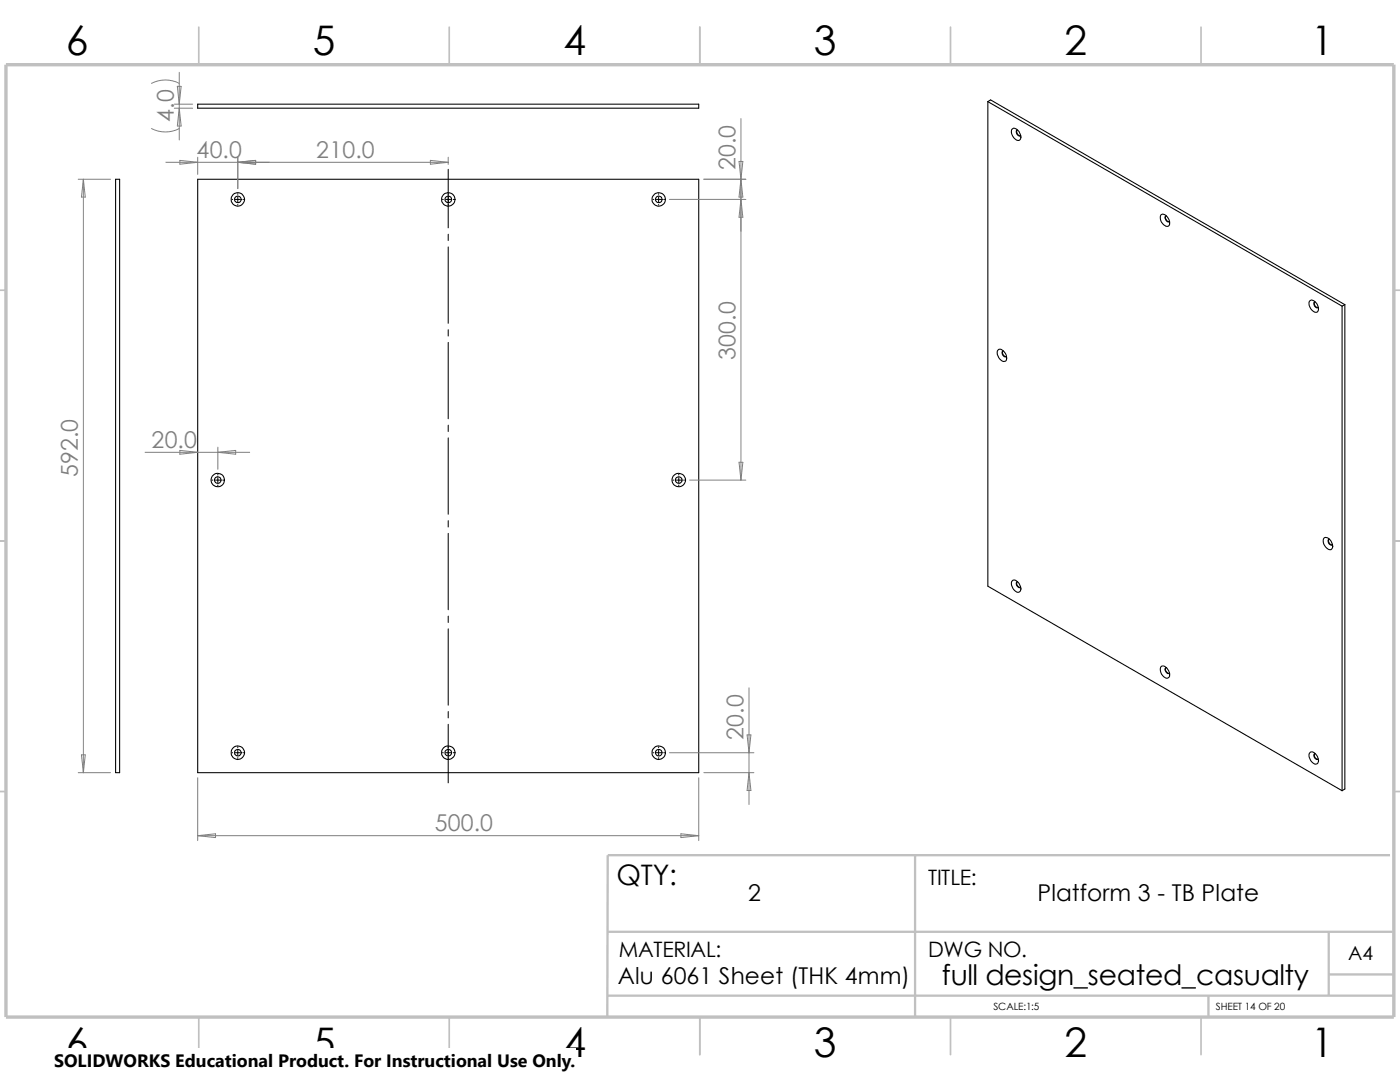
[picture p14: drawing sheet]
<svg xmlns="http://www.w3.org/2000/svg" width="279mm" height="216mm" viewBox="0 0 279 216" stroke-linecap="round" stroke-linejoin="round" font-family="sans-serif">
<defs><g id="words">
<g font-size="8.1">
<text x="13.2" y="10.9">6</text>
<text x="62.4" y="10.9">5</text>
<text x="112.4" y="10.9">4</text>
<text x="162.4" y="10.9">3</text>
<text x="212.4" y="10.9">2</text>
<text x="261.7" y="10.9">1</text>
<text x="13.2" y="210.9">6</text>
<text x="62.4" y="210.9">5</text>
<text x="112.4" y="210.9">4</text>
<text x="162.4" y="210.9">3</text>
<text x="212.4" y="210.9">2</text>
<text x="261.7" y="210.9">1</text>
</g>
<g font-size="5.6">
<text x="123" y="176.7">QTY:</text>
<text x="188" y="196.5">full design_seated_casualty</text>
</g>
<g font-size="4.6" fill="#808080">
<text x="34.7" y="24.4" transform="rotate(-90 34.7 24.4)">4.0</text>
<text x="39.2" y="31.5">40.0</text>
<text x="63.1" y="31.5">210.0</text>
<text x="146.8" y="34" transform="rotate(-90 146.8 34)">20.0</text>
<text x="146.8" y="71.8" transform="rotate(-90 146.8 71.8)">300.0</text>
<text x="30.2" y="89.3">20.0</text>
<text x="15.5" y="95.2" transform="rotate(-90 15.5 95.2)">592.0</text>
<text x="148.4" y="147.6" transform="rotate(-90 148.4 147.6)">20.0</text>
<text x="86.8" y="165.8">500.0</text>
</g>
<g font-size="4.6">
<text x="149.3" y="179.7">2</text>
<text x="207.1" y="179.7">Platform 3 - TB Plate</text>
<text x="123.3" y="196.4">Alu 6061 Sheet (THK 4mm)</text>
</g>
<g font-size="4.2">
<text x="185.2" y="176.7">TITLE:</text>
<text x="123.5" y="191">MATERIAL:</text>
<text x="185.2" y="191">DWG NO.</text>
</g>
<text font-size="3.9" x="269.1" y="191.5">A4</text>
<text font-size="3.6" x="10.8" y="213">SOLIDWORKS Educational Product. For Instructional Use Only.</text>
<g font-size="2">
<text x="198.2" y="201.6">SCALE:1:5</text>
<text x="242.7" y="201.6">SHEET 14 OF 20</text>
</g>
</g></defs>
<g fill="none" stroke="#c0c0c0" stroke-width=".34">
<path d="M39.7 5.4v7.5M89.7 5.4v7.5M139.7 5.4v7.5M189.7 5.4v7.5M239.7 5.4v7.5M-.1 57.9h1.3M278.2 57.9h1.2M-.1 107.9h1.3M278.2 107.9h1.2M-.1 157.9h1.3M278.2 157.9h1.2M39.7 202.9v7.5"/>
<path d="M89.7 202.9v7.5M139.7 202.9v7.5M189.7 202.9v7.5M239.7 202.9v7.5"/>
</g>
<path d="M182.6 170.6v32.3M277.4 170.6h-156.1l-.1 32.3M121.2 198.7h157M121.2 185.9h156.7M241.2 198.7v4.2M265.2 194.4h13M265.2 185.9v12.8" fill="none" stroke="#c0c0c0" stroke-width=".47"/>
<path d="M1.2 12.9h277v190h-277z" fill="none" stroke="#c0c0c0" stroke-width=".68" stroke-linecap="butt"/>
<g fill="none" stroke="#000" stroke-width=".21">
<path d="M23.1 35.8h.8v118.4h-.8zM39.5 35.8h99.9v118.4h-99.9zM39.5 20.8h99.9v.8h-99.9zM197.1 20.3v96.7l70.7 40.8M197.1 20.3l70.7 40.8M197.1 20.3l.6-.4 70.7 40.9M202 25.7a1.08 1.08 0 0 1 1.5 .8 .85 .85 0 0 1 .3 .9 .85 .85 0 0 1-.6 .6 1.75 1.75 0 0 1-1.2-2.3zM203 26a.82 .82 0 0 0 .6 1.1M203.1 26a.66 .66 0 0 0-.3 .6 .66 .66 0 0 0 .6 .5l.3-.1M231.7 42.9a1.11 1.11 0 0 1 1.5 .8 .85 .85 0 0 1 .3 .8 .85 .85 0 0 1-.6 .7 1.74 1.74 0 0 1-1.2-2.3zM232.7 43.1a.86 .86 0 0 0 .6 1.1M232.8 43.1a.6 .6 0 0 0-.3 .6 .6 .6 0 0 0 .4 .5l.3 .1 .2-.1"/>
<path d="M199.2 69.8a1.06 1.06 0 0 1 1.5 .8l.2 .6a.66 .66 0 0 1-.3 .9 .66 .66 0 0 1-.9-.3 1.57 1.57 0 0 1-.5-2zM200.2 70a.8 .8 0 0 0 .6 1.2M200.2 70a.65 .65 0 0 0-.1 .8 .65 .65 0 0 0 .8 .3M261.4 60a1.13 1.13 0 0 1 1.5 .8l.1 .3a.69 .69 0 0 1 .1 .9 .69 .69 0 0 1-1 .1 1.78 1.78 0 0 1-.7-2.1zM262.4 60.2a.82 .82 0 0 0 .6 1.2M262.5 60.2a.66 .66 0 0 0-.3 .7 .66 .66 0 0 0 .6 .5l.3-.1M267.8 61.1v96.7M268.4 60.8l-.6 .3M268.4 60.8v96.6l-.6 .4M202 115.9a1.02 1.02 0 0 1 1.5 .8 .83 .83 0 0 1 .3 .9 .83 .83 0 0 1-.9 .6 1.84 1.84 0 0 1-.9-2.3zM203 116.1a.8 .8 0 0 0 .6 1.1M203.1 116.1a.63 .63 0 0 0-.2 .8 .63 .63 0 0 0 .8 .2"/>
<path d="M264.2 107.4a1.05 1.05 0 0 1 1.5 .8l.2 .3a.69 .69 0 0 1 0 .9 .69 .69 0 0 1-.9 .1 1.78 1.78 0 0 1-.8-2.1zM265.2 107.6a.77 .77 0 0 0 .7 1.1M265.3 107.6a.64 .64 0 0 0-.1 .8 .64 .64 0 0 0 .7 .3M231.7 133.1a1.05 1.05 0 0 1 1.5 .7 .83 .83 0 0 1 .3 1 .83 .83 0 0 1-.8 .5 1.81 1.81 0 0 1-1-2.2zM232.7 133.2a.86 .86 0 0 0 .6 1.2M232.8 133.2a.6 .6 0 0 0-.3 .6 .6 .6 0 0 0 .4 .5l.3 .1 .2-.1M261.4 150.2a1.06 1.06 0 0 1 1.5 .8l.1 .3a.71 .71 0 0 1 0 1 .71 .71 0 0 1-1.1-.2 1.6 1.6 0 0 1-.5-1.9zM262.4 150.4a.8 .8 0 0 0 .6 1.1M262.5 150.4a.63 .63 0 0 0-.2 .8 .63 .63 0 0 0 .8 .2"/>
<circle cx="47.5" cy="39.8" r="1.35"/>
<circle cx="47.5" cy="39.8" r=".65"/>
<circle cx="89.5" cy="39.8" r="1.35"/>
<circle cx="89.5" cy="39.8" r=".65"/>
<circle cx="131.5" cy="39.8" r="1.35"/>
<circle cx="131.5" cy="39.8" r=".65"/>
<circle cx="43.5" cy="95.8" r="1.34"/>
<circle cx="43.5" cy="95.8" r=".65"/>
<circle cx="135.5" cy="95.8" r=".65"/>
<circle cx="135.5" cy="95.8" r="1.35"/>
<circle cx="47.5" cy="150.2" r="1.35"/>
<circle cx="47.5" cy="150.2" r=".65"/>
<circle cx="89.5" cy="150.2" r="1.35"/>
<circle cx="89.5" cy="150.2" r=".65"/>
<circle cx="131.5" cy="150.2" r="1.35"/>
<circle cx="131.5" cy="150.2" r=".65"/>
</g>
<g fill="none" stroke="#000" stroke-width=".2">
<path d="M46.3 39.8h.1M46.9 39.8h1.1M47.5 38.7v.1M47.5 39.3v1M48.5 39.8h.1M88.3 39.8h.2M88.9 39.8h1.1M89.5 33.8v11.7M90.5 39.8h.1M130.3 39.8h.2M131 39.8h1M131.4 38.7v.1"/>
<path d="M131.4 39.3v1M132.5 39.8h.1M47.5 40.8v.1M89.5 46.7v1.3M89.5 49.3v15.2M131.4 40.8v.1M89.5 65.8v1.3M89.5 68.3v15.3M42.3 95.8h.2M43 95.8h.9M43.5 94.6v.2M43.5 95.3v1"/>
<path d="M43.5 96.8v.1M44.4 95.8h.2M89.5 84.8v1.3M89.5 87.4v15.2M134.3 95.8h.2M135 95.8h1M135.5 94.6v.2M135.5 95.3v1M135.5 96.8v.1M136.4 95.8h.2M89.5 103.9v1.3M89.5 106.4v15.3"/>
<path d="M89.5 122.9v1.3M89.5 125.5v15.2M46.3 150.2h.1M46.9 150.2h1.1M47.5 149v.2M47.5 149.7v1M47.5 151.2v.1M48.5 150.2h.1M88.3 150.2h.2M88.9 150.2h1.1M89.5 142v1.3M89.5 144.5v11.7"/>
<path d="M90.5 150.2h.1M130.3 150.2h.2M131 150.2h1M131.4 149v.2M131.4 149.7v1M131.4 151.2v.1M132.5 150.2h.1"/>
</g>
<g fill="none" stroke="#808080" stroke-width=".2">
<path d="M30.2 16.6a6 6 0 0 1 5.6 0M35.4 17.2h.8l-.4 3.6zM35.8 14.4v13.5M15.6 35.8h6.5M16.6 35.8l.4 3.5h-.7zM16.6 35.8v118.4M30.2 25.7a6 6 0 0 0 5.6 0M33.1 32.4h56.4M34.8 20.8h3.6M34.8 21.6h3.6M35.8 21.6l.4 3.5h-.8zM35.9 32l3.6 .4-3.6 .4z"/>
<path d="M39.5 31.4v3.4M47.5 32.4l3.5-.4v.8zM47.5 31.4v6.2M85.9 32l3.6 .4-3.6 .4zM89.5 31.4v1.4M133.6 39.8h15.2M140.5 35.8h8.3M147.5 32.2h.8l-.8 7.1h.8zM147.9 39.8l.4 3.5h-.8zM147.9 23.7v72.1M29 90.3h20.8M35.9 89.9l3.6 .4-3.6 .3z"/>
<path d="M43.5 90.3l3.5-.4v.7zM43.5 89.2v4.4M137.6 95.8h11.2M147.5 92.2h.8l-.4 3.6zM149.5 137.2v23.3M15.6 154.2h6.5M16.3 150.6h.7l-.4 3.6zM39.5 155.2v12.5M133.6 150.2h16.9M139.4 155.2v12.5M140.5 154.2h10M149.1 146.6h.8l-.4 3.6z"/>
<path d="M149.5 154.2l.4 3.5h-.8zM39.5 166.8h99.9M39.5 166.8l3.5-.4v.7zM135.9 166.4l3.5 .4-3.5 .3z"/>
</g>
<path d="M10.8 209.2h104.1v6.7h-104.1z" fill="#fff"/>
<use href="#words"/>
</svg>
